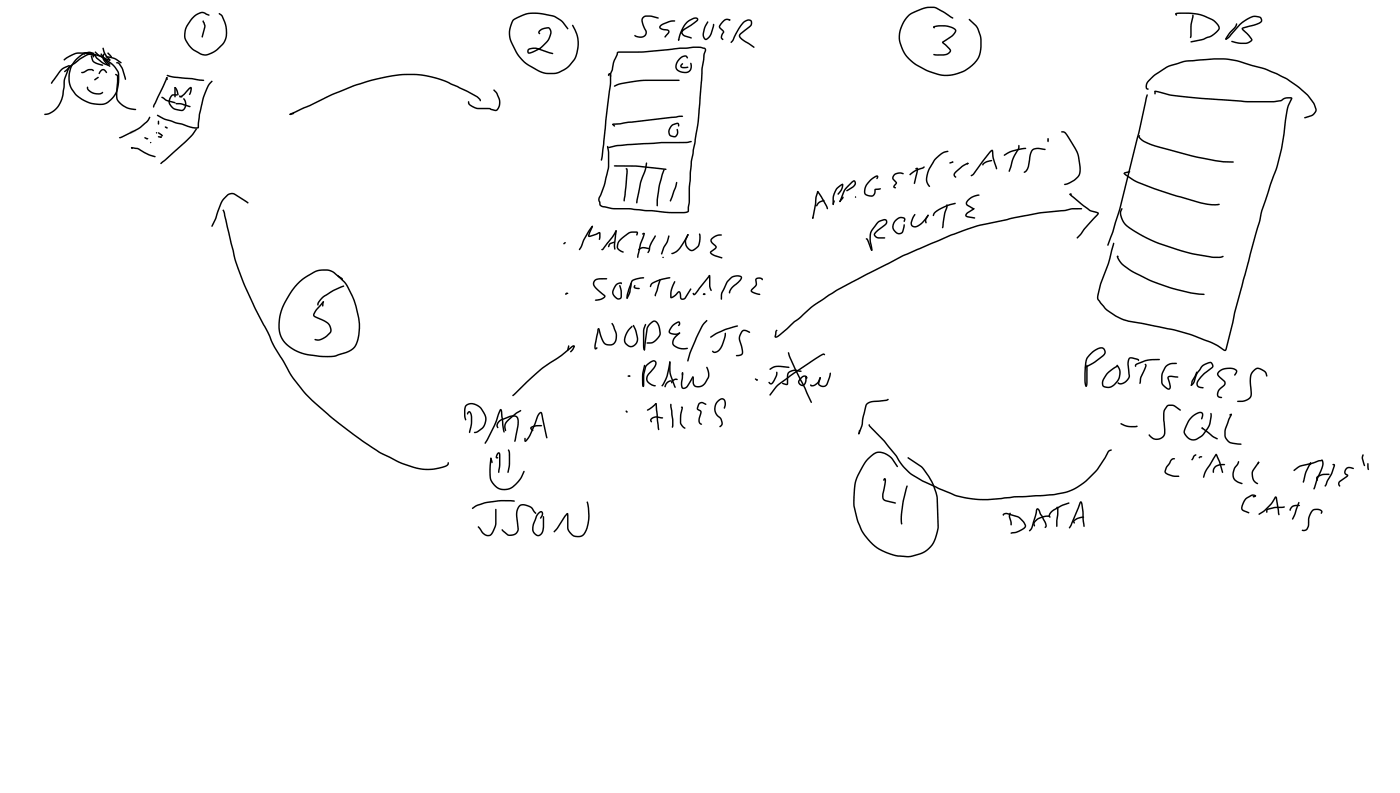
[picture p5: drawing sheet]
<svg xmlns="http://www.w3.org/2000/svg" width="337mm" height="190mm" viewBox="0 0 337 190" stroke-linecap="round" stroke-linejoin="round" font-family="sans-serif">
<g fill="#000">
<path d="M14.5 16.7l1-.7 1-.4 .3 .2-1.9 1-2.5 3.4-.2-.2 .3-.5zM16.7 15.7l.1-.1 .2 .3-1.2 3-.2 .9a10.1 10.1 0 0 1-1.6 6 4 4 0 0 1-3.2 1.8l-.2-.1 .1-.2a5.3 5.3 0 0 0 4.3-5.3l.3-3zM19.6 17.2l1.8-.7 .8 .1 .4 .4-.2 .1-.4-.2h-.7l-1.4 .7-.4-.2zM15.3 14.3a5.3 5.3 0 0 1 4.6-1.7l.6 .4-.2 .2-.4-.2a4.7 4.7 0 0 0-4 1.2l-.5 .4zM21.8 13.4l.2-.1 .1 .1 .5 1.3 2.2 1-.2 .1-2.2-.8-.3-.4zM18.3 14.1a3.8 3.8 0 0 1 4-1.5l.3 .3v.8l-.2 .2-.1-.2v-.8a3.1 3.1 0 0 0-3.5 1.2 6 6 0 0 0 2.2 10.2 5.6 5.6 0 0 0 4.8 .1 6 6 0 0 0 2.5-5.9l-.1-1.1a7.3 7.3 0 0 0-3.1-3.1l-.7-.5-2-.6-2.4-.3-.2-.2 .3-.1 2.6 .3 1.9 .6 .8 .5a7.4 7.4 0 0 1 3.2 3.3 7.5 7.5 0 0 1-1.8 6.7l-.3 .3a3.7 3.7 0 0 1-3.6 .9 6.8 6.8 0 0 1-6.5-6.7l.2-1.3a5.7 5.7 0 0 1 1.7-3.1zM15.4 17l1.7-1.5 3.3-2.2a2.31 2.31 0 0 1 2.7 .1l-.2 .2-.4-.2a1.81 1.81 0 0 0-1.9 .2l-3.3 2.2-1.7 1.5-.2-.1zM22.7 12.5l.3-.1 1.8 1.3 1.8 .8-.3 .2-1.7-.7-1.1-.7zM22.7 13.2l.2-.2 .2 .2 .3 .6 1.3 1.1 1.4 .6 .1 .2-.2 .1a5.9 5.9 0 0 1-2.7-1.6zM24.1 16.9a.76 .76 0 0 1 1.2-.1l.5 .6-.2 .2-.9-.7-.9 .9-.1-.2zM22.7 19l.9-.6 .2 .2-.9 .7zM24.1 13l.4-.1 1 1.5 1 .9 .1 .1-.2 .2-1.1-1z"/>
<path d="M24.6 11.6l.2-.2 .1 .1 .5 1.4 1.2 1.4-.2 .3-1.3-1.5zM24.9 12.9l.1-.1 .2 .2-.2 .3a1.44 1.44 0 0 0 .6 1.7l1 .9-.3 .2-.9-.8a1.76 1.76 0 0 1-.5-2.4zM25.3 13.7a2.7 2.7 0 0 1 2.2 .2l1.8 1.2-.3 .2-1.5-1-2-.4zM25.8 12.7l.3-.1 .8 1.1-.1 .2-.2-.1zM27.6 17.9l.2-.2 .3 .2 .3 .4-.2 4a2.61 2.61 0 0 0 1.5 3l1.3 .6 1.6 .2 .2 .2-.2 .2a5.4 5.4 0 0 1-4.5-2.4l-.2-1.8 .2-3.9zM28 14.9l.7 .2 .8 1.3 .8 2.4-.2 .4-.9-2.7-.7-1.1-.6-.3zM40 18.6l.3 .1-.1 .1 .2 .3-.2 .1-.3-.3zM39.9 18.7l.2-.2 .2 .2-.2 .2zM40 18.1l.2-.2 1.5 .4 4.5 .4 2.8 .4 .1 .2-.1 .2-1.1-.1-1.8-.3-4.2-.4-1.1-.2zM39.9 18.7l.2-.2 .1 .4-3.3 7-.1-.2v-.5zM48.7 5l.1-.1 .2 .1 .4 1.3-.6 2.6-.2 .2-.2-.3 .7-2.5zM46.4 4a2.54 2.54 0 0 1 2.8-1l1.2 .6-.2 .2-1-.5a1.69 1.69 0 0 0-2 .5l-1.2 1.2a5 5 0 0 0-1.4 3.7 5.5 5.5 0 0 0 2.3 3.3l1.8 1a3.5 3.5 0 0 0 3.2-1l1.4-1.4a4.9 4.9 0 0 0 .6-5.1l-.7-1.6-.7-.6 .3-.2 .7 .6a7.9 7.9 0 0 1 1 5.2l-.7 1.7-1.4 1.4a4.3 4.3 0 0 1-3.7 1.3l-2-1a4.5 4.5 0 0 1-2.1-5.8z"/>
<path d="M37.7 27.7l.2-.1a8.7 8.7 0 0 0 3.5 1.4l4.7 1.4 1.4 .2 .2-2.5a23.1 23.1 0 0 1 2.5-8l.7-.7 .2 .2a11.4 11.4 0 0 0-2.5 6l-.5 1.8-.2 2.4a.8 .8 0 0 1-.3 1.1l-1.6-.1-5.1-1.6a6.7 6.7 0 0 1-3.2-1.5zM129.6 7.3a2.4 2.4 0 0 1 2.6-.6 2.04 2.04 0 0 1 0 2.5 7.6 7.6 0 0 1-4.7 3.7 .67 .67 0 0 1-.8-.6 .67 .67 0 0 1 .6-.7l1.8-.1 3.9 1.4-.1 .1-.9-.2-3.2-1-1.4 .1a.46 .46 0 0 0-.3 .7l.3-.1a7.6 7.6 0 0 0 4.1-2.8l.3-.4a1.89 1.89 0 0 0 .2-2.3l-.1-.1a2.64 2.64 0 0 0-2 .6l-.2 .3 .2 .3-.2 .1a.53 .53 0 0 1-.3-.4 .53 .53 0 0 1 .2-.5zM123.3 4.7v-.1a9.1 9.1 0 0 1 8.3-1.2 5.9 5.9 0 0 1 3.9 1.9l1.1 1.5-.1 .3-2-2.2a11.4 11.4 0 0 0-7.3-1.5l-1.1 .3-2.4 1.1a5.3 5.3 0 0 0-.4 5.8 10.7 10.7 0 0 0 6 6.2 6.2 6.2 0 0 0 5 .4 7.4 7.4 0 0 0 3.2-11.1l.2-.2a7.5 7.5 0 0 1-3.9 11.8l-.8 .1a6.1 6.1 0 0 1-3.8-.7 11.3 11.3 0 0 1-6.9-9.3l.4-1.8zM146.3 17.6h.4l.2 .2v2.4l-2 17.4-.3 1-.2-.1 2.2-18.3v-2.3l-.3 .4-.2-.2zM148.3 12.5l.5-.2h5.7l12.2-1.1h1.5l.8 .2a.66 .66 0 0 1 .7 .3 .66 .66 0 0 1 0 .7l-.3 .7-.5 3.5-.9 12.5-1.6 9.7-.8 12-.9 .4-3.2 .1-6.3-.5a41.5 41.5 0 0 0-7.9-.5l-2-.4a1.07 1.07 0 0 1-1.3-1.3l-.2-1 1.3-3.1 1-4.3v-3.6l-.2-1.4 .2-.2 .1 .2 .3 1.4v3.7l-1.1 4.3-1.2 3.1 .2 1.4a.78 .78 0 0 0 .9 .4 15.5 15.5 0 0 0 6.1 .5l9.5 .9h3.4l1-.2 .7-12 1.7-9.6 .9-12.6 .5-3.4 .3-1.1-.1-.2-.8-.2-1.8-.1-12.2 1.2h-5.9l-.9 2.2-.3 1.9-.6 1.7-.2-.1v-.8l.4-.9 .4-1.9zM154.5 4.1l.6-.4h1.3l1.9 .5 .1 .1-.2 .2-1.7-.4-1.1-.1a.87 .87 0 0 0-.9 1l.6 1.7a1.42 1.42 0 0 1 .2 1.7 1.42 1.42 0 0 1-1.6 .7l-.9-.2-.4-.4 .2-.1 1.1 .3a1.22 1.22 0 0 0 1.4-.5v-.6a3.7 3.7 0 0 1-.7-3.4zM158.7 6l.6-.4a5.5 5.5 0 0 1 2.9-.7l.2 .1-.2 .2a5.9 5.9 0 0 0-3 .9 .34 .34 0 0 0-.4 .2 .34 .34 0 0 0 .2 .4l1.4 .3a.63 .63 0 0 1 .6 .5 .63 .63 0 0 1-.3 .7l-.7 .8-.3-.1 .9-1.4-1.9-.6-.3-.4zM165.1 5.2a2.82 2.82 0 0 1 2.4-1l.4 .4-.2 .5-3.1 2.1-.5 .5 .4 .7 1.8 .7-.1 .2-1.7-.5a.96 .96 0 0 1-.7-.7 .96 .96 0 0 1 .4-1l3.2-2.2a.21 .21 0 0 0 .1-.3 .21 .21 0 0 0-.3-.1 4.5 4.5 0 0 0-3.5 3.6l-.4 1.6-.2 .1-.1-.3a8.6 8.6 0 0 1 2.1-4.3zM163 9.6l.1-.2 .2 .2-.2 .2zM163 9.5l.1-.2 .2 .3-.2 .2zM163.9 15.2l.3 .1-.3 .5v.2h1.5l.1 .1-.2 .2-.9 .1a.62 .62 0 0 1-.7-.1 .62 .62 0 0 1 0-.8zM163.4 13.9a1.24 1.24 0 0 1 1.9-.3l.1 .3-.2 .2-.3-.4a1.01 1.01 0 0 0-1.3 .5 1.81 1.81 0 0 0-.7 2.4 2.63 2.63 0 0 0 2.2 .6h.1a1.37 1.37 0 0 0 .7-2l.2-.2a1.61 1.61 0 0 1 0 1.9 1.61 1.61 0 0 1-1.6 .7l-.8-.1a1.69 1.69 0 0 1-1.4-1.3 1.69 1.69 0 0 1 .6-1.7z"/>
<path d="M170 5.2l.1-.1 .2 .2-.7 1.4-.4 1.5 .1 .6 .3 .5 1-.8 .8-2.6 .1-.2 .2 .2-.6 2.2-.9 1.3a.79 .79 0 0 1-.9 .1 .79 .79 0 0 1-.4-.9l.3-1.8zM175.3 4.6l.3 .2-.1 .1-.4-.1zM173.6 5.1a1.29 1.29 0 0 1 2-.3l-.3 .1a1.18 1.18 0 0 0-1.6 .6l-.6 .9 .8 .9a.69 .69 0 0 1-.2 1.1l-.1 .6 .3 .5-.1 .2a.94 .94 0 0 1-.3-1.6l.3-.5-1-1.2zM178.6 5.3a1.69 1.69 0 0 1 1.9-.5 1.15 1.15 0 0 1-.1 1.6l-2.5 2.2 .5 .6 3 2.1-.2 .2-1.3-.9a3.9 3.9 0 0 1-2.3-1.8l.2-.7 2.5-2 .2-.7a.52 .52 0 0 0-.4-.5 .52 .52 0 0 0-.5 .2l-.3 .1a10.2 10.2 0 0 0-3 4.6l-.5 .5-.2-.1 .4-.6 1.4-2.8zM224.3 6.4a5.5 5.5 0 0 1 5.6 .8 1.86 1.86 0 0 1-1.3 1.8l-1.8 1.2 1.5 1.3a1.01 1.01 0 0 1 .2 1.1 1.01 1.01 0 0 1-1 .6l-2.3 .2-.8-.1-.1-.2 .2-.2 2.7 .1 1-.6 .1-.2-.1-.3-1.6-1.4a.36 .36 0 0 1-.1-.5 .36 .36 0 0 1 .3-.2l1.7-1.1a1.54 1.54 0 0 0 1-1.4 5.6 5.6 0 0 0-4.8-.7l-.2 .1zM224.3 6.5l.2-.2 .3 .4-.3 .1zM218.2 3.7a10.6 10.6 0 0 1 6.5-2.1l2.4 1.2 2.1 1.5-.2 .2-.4-.2-1.7-1.2-2.2-1.1a9 9 0 0 0-6 1.7 6.9 6.9 0 0 0 .1 10.4 15.5 15.5 0 0 0 8.1 3.8 8.9 8.9 0 0 0 8.4-4.7 8.1 8.1 0 0 0-.7-6.7l-1.7-1.7 .1-.3 1.9 1.8a8.4 8.4 0 0 1 .6 7.5 9.3 9.3 0 0 1-10 4.2 13.4 13.4 0 0 1-8.2-5.2 7.2 7.2 0 0 1 .9-9.1zM282.5 3.2l.3-.1a14 14 0 0 1 8.6 1.4 2.68 2.68 0 0 1 1.8 2.4 5.7 5.7 0 0 1-3.5 2.5l-3.4 .8-.2-.1 .2-.2 2.8-.6a7.3 7.3 0 0 0 3.7-2.3l.1-.2a2.78 2.78 0 0 0-1.9-2.1 13.5 13.5 0 0 0-8.1-1.3l-.2 .1zM282.7 3.2l.3 .4-.2 .2-.3-.4zM286.6 3.6l.2-.1 .1 .4-.4 2.1v2.7l-.3 .5-.2-.2 .1-2.8zM297.9 5.9a6.1 6.1 0 0 1 4.2-2.1l.4 .1a.98 .98 0 0 1 .9 .9 .98 .98 0 0 1-.8 1l-3.8 1.1 2.1 2.2a.75 .75 0 0 1 .1 .8 .75 .75 0 0 1-.7 .4l-.4 .2a5.9 5.9 0 0 1-3.8-.4l-.2-.2 .3-.1a7.4 7.4 0 0 0 3.5 .4l1.1-.6-1.9-2.1a.55 .55 0 0 1-.3-.9l3.9-1.1a.64 .64 0 0 0 .6-.4 .64 .64 0 0 0-.2-.7v-.1a3.1 3.1 0 0 0-3.4 .7l-1.4 1.1-2.5 2.9a.65 .65 0 0 1-1 .4l.9-.8zM294.5 9.4l.2-.2 .2 .2-.2 .2z"/>
<path d="M297.1 5.7l.2-.1 .2 .2a6.8 6.8 0 0 1-1.9 2.5l-.9 1.3a.42 .42 0 0 1 .1-.7l1.1-1.5a3 3 0 0 0 1.2-1.7zM20.9 20.9l.1-.1 .2 .1a1.41 1.41 0 0 0 1.4 1.4l1.3 .1 .8-.4a.42 .42 0 0 1-.1 .5 .42 .42 0 0 1-.4 .2 3.2 3.2 0 0 1-3.3-1.2zM31.5 35.4l.2-.1 .1 .3-.2 .1zM31.6 35.3l1.8 .3a12 12 0 0 0 3.9 1.9l.2 .1-.2 .2a12 12 0 0 1-4.1-1.9l-1.5-.2-.2-.2zM31.5 35.5l.1-.2 .4 .4-.3 .1zM28.7 32.9l2.5-1.1a10.8 10.8 0 0 0 4.8-3.8l.2 .2a8.8 8.8 0 0 1-4.1 3.5l-3 1.5-.4 .1-.1-.2zM41.9 21l.4 .1-.1 2.2-.1 .1-.2-.1zM38.7 23.4a.84 .84 0 0 1 1.2 .4l2.3 .9-.2 .1-1.9-.5zM42 20.9l.3 .2-.1 .1-.3-.1zM41.9 21.1l.3-.2 .3 .4a1.48 1.48 0 0 1 .3 1.7zM42.1 24.9l.2-.2a6.4 6.4 0 0 1 3.2 .7l.4 .2-.2 .2-2.2-.7h-1.2zM41.1 22.8l.5-.2h.9l.2 .2-.2 .2-1.1 .1a1.77 1.77 0 0 0-.5 1.9 1.77 1.77 0 0 0 1.6 1.2l.8 .1a.93 .93 0 0 0 1.2-1.2l-.2-.8a.36 .36 0 0 1-.3-.4 .36 .36 0 0 1 .2-.3 1.79 1.79 0 0 1 .7 1.7 1.79 1.79 0 0 1-1.3 1.4 2.69 2.69 0 0 1-3.1-2.5z"/>
<path d="M43.2 22.9l.2 .3 2-2a.43 .43 0 0 1 .6-.3 .43 .43 0 0 1 .1 .6l-.4 1.3-.1 .1-.2-.2 .4-1.5-2 2a.38 .38 0 0 1-.5 .3 .38 .38 0 0 1-.2-.5zM38.6 39.2l5.1-4.6a15 15 0 0 0 3.4-3.7l.1-.1 .2 .2a13.1 13.1 0 0 1-3.1 3.5l-5.5 4.9-.3-.1zM69.6 27.5l.1-.2 .2 .2-.2 .1zM69.6 27.3l4.9-2.1a74.9 74.9 0 0 1 10.3-4.7 35.6 35.6 0 0 1 17.8-2.4 30.7 30.7 0 0 1 8 2.9 14.6 14.6 0 0 1 4.4 2.3l.6 .6v.3l-.1 .2-.7-.9a14.1 14.1 0 0 0-4.4-2.2l-.1-.1a25.1 25.1 0 0 0-19.8-2l-5.2 1.5a79 79 0 0 0-10.3 4.6l-5.2 2.3zM69.7 27.3l.9-.2 .2 .1-1 .4-.2-.1zM112.5 24.4l.2-.1 .3 .7 1.6 .8 3.1 .1 1.5 .5a1.4 1.4 0 0 0 .7-1.4l-.1-1.2-.6-1.4-.6-.7 .2-.2a4.1 4.1 0 0 1 1.4 2.3 2.63 2.63 0 0 1-.8 2.9h-.5l-1.3-.4-2.2-.1a4 4 0 0 1-2.8-1.1zM146.3 35.2l1.8-.4 2.7-.2 8.3-.5h5.9l1.2-.3 .1 .2-1.3 .4h-5.9l-8.3 .5-2.6 .3-1.8 .4-.3-.2zM147.2 29.8l.1-.1 .2 .2-.2 .2zM147.2 29.7l16-1.9h.9l.1 .1-.1 .2-13 1.4-2.1 .4-1.7 .2zM147.2 29.9l.1-.2 .6 .6-.3 .1zM147.6 20.5a10 10 0 0 1 4.1-1 39.6 39.6 0 0 1 8.6-.4h3l.1 .2-.1 .2h-3a36.7 36.7 0 0 0-11.9 1l-.7 .4-.2-.2zM147.7 39.7h5.5l6.9 .8 .2 .2-.2 .2-7.3-.8-5.1-.1-.2-.1z"/>
<path d="M155.2 39.1l.2-.1 .2 .2a13.8 13.8 0 0 1-1.4 4.6l-.9 4.9-.2 .2-.2-.2 .1-.8a27.3 27.3 0 0 1 2.1-7.6zM161.4 30l1.1-.5a.52 .52 0 0 1 .6 0 .52 .52 0 0 1 .2 .5l-.2 .5-.3-.7a1.9 1.9 0 0 0-1.8 1.6 .91 .91 0 0 0 .5 1.1l.8 .1a1.27 1.27 0 0 0 .3-1.5l.2-.2a1.22 1.22 0 0 1 .2 1.4 1.22 1.22 0 0 1-1.2 .7l-.4-.1a1.68 1.68 0 0 1 0-2.9zM224.8 38l.7-.6a3.7 3.7 0 0 1 2.4-1.2l.1 .2-.1 .1a5.3 5.3 0 0 0-3.4 2.6 7.2 7.2 0 0 0-1.6 4.1l.2 .7 .5 .9-.2 .1-.3-.3a3.3 3.3 0 0 1-.1-3.5zM232.5 39.1l.4 .2-.4 .3-.1-.2zM232.5 39.2l.2-.1 .2 .2-.2 .1zM229.7 41.1a7.3 7.3 0 0 1 2.9-2l.3 .1-.3 .3a7.9 7.9 0 0 0-2.9 2.2l-.1 .4 .3 .4a.44 .44 0 0 1-.4 .1 .44 .44 0 0 1-.3-.4l.1-.5zM236.3 39.2l1-.6 1.1-.2 .2 .2-1.7 .6-.6 .6-.2-.2zM241.3 37.1l2.1-1 2.8-.6h.4l.1 .2-.1 .1-3.3 .7-1.8 1-.2-.2zM244.8 35l.1-.2 .2 .2-.1 .7-1.2 2.2-.7 2.3-.5 1.1-.2-.2 .8-2.7 1.5-2.7zM248.1 35.9l.4-.3 1-.1 1.7 .2 .2 .2-.3 .2-1.3-.3a1.51 1.51 0 0 0-2 1.5l-.5 3.1-.5 .8-.6 .4-.2-.2 .6-.5 .5-.9 .4-3zM255.2 31.5l.8 .2 .8 .8a14.6 14.6 0 0 1 2.7 5.2l.3 2.9-.3 1.6a5.6 5.6 0 0 1-2.9 2.1l-.7 .2-.2-.2 2.4-1.1 1-.9 .3-.7a11.4 11.4 0 0 0-1.1-5.9l-2-3.3-.5-.5h-.6l-.2-.2zM273.8 32.5l.3 .1-.2 .3 .7 .6 1.4 .7a93.4 93.4 0 0 0 11.8 3.4l1.1 .2a32.3 32.3 0 0 0 7.6 .9l.1 .2-.1 .2a52.1 52.1 0 0 1-12-2l-7.6-2.1-1.9-.8-1-.8a.58 .58 0 0 1-.2-.9z"/>
<path d="M275.6 22.7l.2-.1 .2 .3-2.1 9.1-4.5 18.3-1.7 5.5-1.4 3.3-.1-.3 1.1-3.1 1.7-5.5 4.6-18.3zM276.4 18.9l.9-.9 1.2-.8a9.1 9.1 0 0 1 4.4-2l.3-.1a10.7 10.7 0 0 1 4.3-.8l1.4-.1a22.3 22.3 0 0 1 12.1 1.4l2.5 .6a29.5 29.5 0 0 1 9.4 5.2l1.8 1.6a6.6 6.6 0 0 1 1.8 3.1v.7l-.8 .9-2 .8-.2-.2 2-.8 .6-.8 .1-.5a6.3 6.3 0 0 0-1.8-3l-1.7-1.6a29.2 29.2 0 0 0-9.3-5.1l-2.5-.6a23 23 0 0 0-6.1-1.5l-2.9-.1-5.1 .5a8.3 8.3 0 0 0-3.8 .7l-2.5 .8-2.8 1.8-1.4 1.4a1.53 1.53 0 0 0-.5 1.7l.4 .2-.4 .2a.98 .98 0 0 1-.3-1.5zM277.5 21.9l.2-.1 .1 .2v.6l-.1 .1-.2-.1zM277.6 21.8h.4a32 32 0 0 0 8.8 1.5l12.7 .9 6.7 .1 1.7-.3a2.36 2.36 0 0 1 1.9-.7l.8 .1-.1 .7a12.6 12.6 0 0 0-1.4 5.8l-1.1 6.8a41 41 0 0 1-2.6 8.1l-1.9 5.9-.5 2.4-6 22-2.1 8.8-.2 .4-.3 .1a17.2 17.2 0 0 0-4.7-2.5l-3.5-1.3-3.9-1.2-12.2-2.4-2-.9-2-1.4-1.6-1.7a2.1 2.1 0 0 1-.8-1.8l.7-3.1a51.5 51.5 0 0 0 3.1-9.3l.2-.5 .2 .1-.1 .4a51.8 51.8 0 0 1-3.1 9.5l-.6 2.5v1l2 2.4 2.2 1.6 1.6 .8 1.4 .4 11.1 2.1 3.9 1.1 3.5 1.4a15.3 15.3 0 0 1 4.7 2.4l2.1-9 6.1-22 .5-2.4 1.9-5.9a43.7 43.7 0 0 0 2.6-8.1l.8-4.5 .3-3.2a11.8 11.8 0 0 1 1.5-5.2h-.5a2.82 2.82 0 0 0-1.9 .7l-1.7 .2h-6.2l-11.2-.8a41.7 41.7 0 0 1-10.8-1.7h-.3l-.2-.1zM54.1 47.2l.4-.4a1.79 1.79 0 0 1 2.1-.3l3.2 2.2-.3 .2-3.1-2.1a1.4 1.4 0 0 0-1.6 .2l-1.3 1.5-1.6 4.2-1 1.8-.1-.2 .9-1.9 1.2-3.6zM135.4 58.4l.4-.2 .3 .1-.5 .4zM142.2 54.3l.2-.1 .2 .2-2 3.1-.7 1.8-.6 .8-.2-.2 .5-.8a14.2 14.2 0 0 1 2.6-4.8zM142.2 54.4l.2-.2 .2 .2-.2 .2zM142.2 54.4l.2-.2 .2 .3-.9 2.2 2.1-.9a.33 .33 0 0 1 .4 0 .33 .33 0 0 1 .2 .3l-.1 1.1-.2 .5-.2-.2 .1-1.5-2 .9a.41 .41 0 0 1-.5 0 .41 .41 0 0 1-.1-.5zM148 55.3l.3 .2-.8 1.3-2.4 3.1-.4 .2-.2-.1 2.5-3zM146.5 58.5l1-.5 .3 .2-1 .5-.5 .7-.2-.2zM147.9 55.5l.2-.2 .2 .2-.4 3.2 .1 1.1-.2 .2-.1-.1-.2-.8z"/>
<path d="M150.5 40.4l.4 .2v.9l-.5 5.2-.2 1.6-.2 .1-.1-.3 .7-7.4-.3-.1zM148.9 57.6l2.4-1.9 1.7-.1 .4 .2-.3 .8-.2-.1 .2-.6-1.4 .1-1.8 1.2a2.08 2.08 0 0 0-1.1 2.5l1.2 .8a1.09 1.09 0 0 1-1.3-.4l-.2-.1a1.88 1.88 0 0 1 .4-2.4zM153.5 59.8l1-.5 1.6 .3 .2 .1-.2 .2-1.6-.2-.9 .4zM154.4 56.1l.4-.2 .2 .2-.5 .3-.2-.2zM154.6 56.1l.2-.2 .2 .2-.2 .2zM154.8 55.9l.2 .3a21.3 21.3 0 0 0-1.5 5.6l-.2 .2-.2-.2a21.3 21.3 0 0 1 1.6-5.6zM157.4 56.6l.1-.1 .2 .3-1 1.7-.5 1.8-.4 .5-.2-.2 .3-.5 .3-1.2zM159.5 40.7l.1-.1 .2 .2-.7 2.2a26.2 26.2 0 0 0-.9 6.4l-.2 .2-.2-.2a23.9 23.9 0 0 1 1.7-8.7zM160.6 56.6l.2-.1 .2 .2-.4 1.4-.8 1.3-.8 1.8-.1-.2 .4-1.5 .9-1.4zM162.5 43.8l.2-.1 .1 .1-.2 1.1-.9 2.6-.6 .9-.1-.2zM165.2 56.4l.2-.2 .2 .2h-.2h.2l-.2 .2-.2-.2h.2zM165.2 56.3l.2-.1 .2 .2-.5 1a1.82 1.82 0 0 0 1.4 2.6l.3-.2a2.32 2.32 0 0 0 1.3-2.4l-.1-1.2 .2-.2 .1 .2a4.7 4.7 0 0 1-.3 3l-1 .9a1.39 1.39 0 0 1-2.1-.9l-.3-1.3z"/>
<path d="M171 57.3l1.3-.9 1.1-.1 .2 .2-.2 .1h-.5a1.77 1.77 0 0 0-1.8 1.3l1.2 1.5-.2 .4-1.1 .9 .6 .4 2.1 .8-.2 .2-1.6-.5a1.63 1.63 0 0 1-1.3-.9l.2-.4 1.2-.9-.6-.6a1.02 1.02 0 0 1-.4-1.5zM196.4 46l.2-.1 .1 .2-.4 1.3-.1 1.8-.5 2.6-.3 .8-.2-.2 .7-3.3 .1-1.7zM195.2 52.4l.2-.2 .2 .2-.2 .2zM195.4 52.1l.2 .3-.2 .2-.2-.2zM196.6 48.7l1.4-.7 .2 .2-1.2 .6-.7 .8-.1-.2zM196.6 45.9l.1 .1-.1 .2-.2-.2zM196.4 46l.2-.1 .3 .2 1.9 3.3a.64 .64 0 0 1 .1 .9zM201.1 45.1l.9-.7a.43 .43 0 0 1 .7-.1l-.2 .2a3.6 3.6 0 0 0-2 3v1.6l-.2 .2a4.3 4.3 0 0 1 .4-3.5zM200.4 48.2l.1-.1 .2 .2-.4 1-.2-.2zM204.4 43.9l.3-.2a.65 .65 0 0 1 .9-.2 .65 .65 0 0 1 0 1l-.5 .6-1.3 .8-.2 .1-.2-.2 1.6-1.1a.74 .74 0 0 0 .3-1l-.6 .4a5.2 5.2 0 0 0-1.8 2.3l-1 2.2-.1-.3 .8-2a5.6 5.6 0 0 1 1.8-2.4zM201.8 48.4l.1-.2 .2 .2-.2 .2zM202.4 44.3l.2-.2 .1 .4a3.3 3.3 0 0 1-1.1 2.3h-.1l-.2-.3a3 3 0 0 0 1.1-2z"/>
<path d="M202.5 47.3l.1-.1a.46 .46 0 0 1-.1 .7l-.6 .7-.1-.2zM208.1 57.4l.4-.2 .2 .4 1 2.5-.2 .2-.2-.3-1-2.4zM210.9 53.3l1.4-.6a.77 .77 0 0 1 1 .2 .77 .77 0 0 1-.2 1.1l-2.6 2.1a.61 .61 0 0 0 .1 .6 .61 .61 0 0 0 .6 .3h1.5l.2 .2-.2 .1h-1.5a.96 .96 0 0 1-.9-.4 .96 .96 0 0 1 0-1.1l2.5-2.1 .1-.6-.4-.1-1.2 .4-1.3 1.6a4.3 4.3 0 0 0-.4 4.1l.1 1-.1 .2-.2-.3a7.2 7.2 0 0 1 0-4.7zM209.5 59.9l.2 .2-.1 .2-.2-.2zM209.1 43.2l1-.8 .8-.3 .3 .4-.4 .6-.2-.2 .2-.4a5.1 5.1 0 0 0-2.4 2.1 1.66 1.66 0 0 0-.2 2h.1a1.19 1.19 0 0 0 1.7 .1l.3-1.3 1.3-.2 .2 .2-.4 .2h-.9v.5a1.24 1.24 0 0 1-1.9 1 1.11 1.11 0 0 1-.9-1.5l.4-1.1zM214.9 41.8l.9-.4a1.59 1.59 0 0 1 1.5 .3l-.2 .2-.5-.1a1.26 1.26 0 0 0-1.7 1.1l.8 1-.7 .9 .4 .3-.1 .2-.6-.4 .6-.9-.4-.5a.99 .99 0 0 1 0-1.7zM215.3 52.7a1.48 1.48 0 0 1 2.4-.1l-.3 .8-.2-.2 .1-.5a1.36 1.36 0 0 0-2 .6 1.52 1.52 0 0 0-.3 1.8 1.52 1.52 0 0 0 1.6 .8l.2-.3 .6-1.8 .1 .4-.3 1.5a1.3 1.3 0 0 1-1.3 .6 1.3 1.3 0 0 1-1.1-.8 2 2 0 0 1 .5-2.8zM218.6 41.8a9.7 9.7 0 0 1 3.4-1.8l.1-.1 .2 .2-.2 .3a7.7 7.7 0 0 0-3.3 1.7zM219.8 51.4h.1l.2 .2-.5 .8-.4 1.2a.76 .76 0 0 0 .5 .7 .76 .76 0 0 0 .8-.2l1.1-.8 1.5-1.8 .2 .2-.1 .2-1.1 1.4a2.4 2.4 0 0 1-2.7 1.2 1.04 1.04 0 0 1-.5-1.3zM220.1 40.4l.4-.1a1.1 1.1 0 0 1 .1 1.4l-.6 2.4-.2 .1-.2-.2 .9-3.4-.3 .1-.2-.1zM223 51.6l.3 .1-.6 1.1 .1 .7-.2 .2-.3-.8zM224.6 50.9l.5-.3a12.5 12.5 0 0 1 4.5-1.9l.2 .2-.1 .1a11 11 0 0 0-4.9 2.2l-.4 .8a.86 .86 0 0 1 .2-1.1z"/>
<path d="M227.5 49.2l.1-.2 .2 .2v.4a17.3 17.3 0 0 0-1 5.2l-.2 .1-.2-.3a16.2 16.2 0 0 1 1.1-5zM238.1 36.2l.4-.3 .2 .3a10.4 10.4 0 0 0 1 4.2l-.1 .3-.2-.2a10.6 10.6 0 0 1-1-4.2l-4.2 5.6-.7 .5-.2-.2 .1-.2 .6-.4zM232.4 51.1l1.7-1.1 .2 .2-1.5 1a.35 .35 0 0 0-.4 .4 .35 .35 0 0 0 .4 .3l1.5 .3 .2 .2-.2 .1-1.6-.2a.62 .62 0 0 1-.7-.5 .62 .62 0 0 1 .4-.7zM233.9 50.1l.2-.1 .2 .2-.2 .1zM232.7 47.9l1.5-1a1.13 1.13 0 0 1 1.3 0l-.1 .1a2.82 2.82 0 0 0-2.9 2l1.8 1.1-.4 .2-1.3-.8a.92 .92 0 0 1-.5-.8 .92 .92 0 0 1 .6-.8zM257.3 46.5l4.5 3.6a3.6 3.6 0 0 0 2.1 .8l.3 .3-.1 .4-5.1 5.7-.2-.3 1.9-2.3 3.2-3.4-.2-.1a5.5 5.5 0 0 1-3.4-1.7l-3.1-2.6-.1-.2zM257.1 46.6l.2-.1 .1 .2-.1 .2zM257.2 46.5h.4l.1 .1-.4 .2zM269.6 50.1l.1-.1 .2 .1a3.3 3.3 0 0 0 1.3 4.2 38.1 38.1 0 0 0 12.7 5.8l4.3 1a17.5 17.5 0 0 0 5 .6l.8-.3 .2 .2-1 .4a21.6 21.6 0 0 1-6.1-.8 45 45 0 0 1-15.7-6.3 4.3 4.3 0 0 1-2.1-4.4zM270.1 41.6l.2-.1 .3 .2a15.4 15.4 0 0 0 5.2 2.8l8 2.6a27.4 27.4 0 0 0 8.4 1.9l.9-.1 .2 .2-.6 .2a12.3 12.3 0 0 1-5.2-.7 116.2 116.2 0 0 1-14-4.6l-3-1.8zM270.2 41.5l1.3-.4 .3 .2-1.5 .5zM77.4 71.4l2.8-1.8 2.4-1 .2 .1-2.7 1.3-1.5 1a4.2 4.2 0 0 0-2.2 2.5l-.2-.2 .1-.5z"/>
<path d="M77.6 72.5l.1-.2 .2 .2-.1 1-.2 .2-.2-.2zM77.6 72.4l.3 .1-1.8 2.1-.5 1.1 2.4 1.2a2.37 2.37 0 0 1 1.5 3.2l-1.3 1.1a2.23 2.23 0 0 1-2.7 .4l.2-.2 1 .1 .8-.3 .8-.5 .9-.9a2.06 2.06 0 0 0-1.4-2.6l-1.9-.8a.77 .77 0 0 1-.6-.9l.6-1.1zM71.8 67.7l1.9-1.5a7 7 0 0 1 3.2-1.4 4.3 4.3 0 0 1 4.3 1.2l1.2 1-.2 .1-1.2-.8a4.4 4.4 0 0 0-5.5-.7 15.5 15.5 0 0 0-8.2 12.3 6.2 6.2 0 0 0 4.3 6.4 21.6 21.6 0 0 0 9 1l2.8-.9 1.2-.6a3.4 3.4 0 0 0 1.3-2.5 17.5 17.5 0 0 0-2.9-13l-1.8-1.9 .2-.2 .3 .3a12.8 12.8 0 0 1 4 7 13.5 13.5 0 0 1 .1 9.2 3.9 3.9 0 0 1-2.6 2.2l-1.2 .3a8.4 8.4 0 0 1-5.4 .5 12.6 12.6 0 0 1-7.1-2.2 6.4 6.4 0 0 1-2.5-6.8 17.2 17.2 0 0 1 4.8-9zM143.7 79l.2-.2 .2 .2 .9 2.7a1.26 1.26 0 0 0 1.2 1h.5a1.22 1.22 0 0 0 1.2-1 4.1 4.1 0 0 0-.5-3.2l-.4-.7 .1-.3a5 5 0 0 1 1.1 4.4 1.55 1.55 0 0 1-1.5 1.1h-.5a1.76 1.76 0 0 1-1.6-1.5zM142.9 67.2l1.1-.4h1.8l.2 .2-.2 .1-1.5 .1a1.03 1.03 0 0 0-1.2 .3 1.03 1.03 0 0 0 0 1.2l2.3 2.2a.69 .69 0 0 1 .1 .7 .69 .69 0 0 1-.7 .3l-1.6 .4-.2-.2 .1-.2a2.88 2.88 0 0 0 2.1-.6v-.2l-.6-.4a5.4 5.4 0 0 1-2-2.2v-.7zM148 68.3a1.15 1.15 0 0 1 1.5-.3l-.2 .3-.1-.3v.1a1.74 1.74 0 0 0-1.6 1.6l-.1 .2a1.36 1.36 0 0 0 1.6 1.6l.1-1.4-.4-1.5 .2-.2 .5 1.4v1.5a.95 .95 0 0 1-.8 .7 .95 .95 0 0 1-1-.6 1.79 1.79 0 0 1-.1-2.6zM151.9 67.3a5.3 5.3 0 0 1 2.8-.7l.2 .1-.2 .2-2.5 .6a1.34 1.34 0 0 0-.4 1.3l-.3 1.6-.8 1.4-.1-.2 .6-1.3 .4-2.3zM151.5 68.1l.2-.1 .1 .2-1.1 3.6-.1-.2v-.8zM151.8 78.3l.3 .2-.7 .7a3.1 3.1 0 0 0-.9 3.1 1.42 1.42 0 0 0 1.8 .6 1.42 1.42 0 0 0 .8-1.8l-.5-1.8-.5-1.1 .2-.2 .6 1.2 .5 1.8a1.77 1.77 0 0 1-1.1 2.3 1.77 1.77 0 0 1-2.3-1.1l.1-1.4a5.4 5.4 0 0 1 1.7-2.5zM152.5 68.5l.1-.1 .2 .2-.1 .4 1 .1 .1 .2-.1 .2-1.2-.2-.2-.3zM155 77.9l.2-.1 .2 .2a5.7 5.7 0 0 0-.5 3.4l.2 2.6-.2 .2-.2-.2a8.7 8.7 0 0 1-.2-3.5l.1-1.3zM156.6 68l2.4-1.1 1.9-.3 .3 .1-.2 .2-2.2 .5-1.5 .6-.5 .3-.4 .7-.2-.2z"/>
<path d="M158.5 67.1l.2-.1 .2 .3-1.4 3.9-.2-.1 .1-.5zM165.2 56.3l.2-.1 .1 .3-1.2 2.1a4.2 4.2 0 0 1-2.7 2.5l-.3-.2 .2-.2a3 3 0 0 0 2-1.5zM162 67.6l.2-.1 .2 .2-.8 1.8-.2 1.8 1.9-1.4 .4 .4 .1 1.1a.43 .43 0 0 0 .3 .3 .43 .43 0 0 0 .5-.2l1.5-2.3 .1 .3-1.3 2.2a.78 .78 0 0 1-.8 .4 .78 .78 0 0 1-.7-.7l-.2-1.1-.9 .9a.81 .81 0 0 1-1.2 .3l.1-1.8zM161.7 78l1.2-.8a.55 .55 0 0 1 .6 .3 .55 .55 0 0 1-.1 .7l-.3 .2-.1-.2 .2-.7a3.2 3.2 0 0 0-2.1 2.2 1.96 1.96 0 0 0 2.3 .1l.1 .2-.1 .1a2.09 2.09 0 0 1-2.7-.4l.2-.7zM170.4 66.1l.3 .1-.2 .4-3 3.9a.51 .51 0 0 1-.5 .5 .51 .51 0 0 1-.5-.5l.1-.2 .3 .3zM169 70.6l.1-.1 .2 .2-.2 .2zM169 70.5l.4-.1 .2 .2-.5 .3zM169 70.7l.1-.2 .5 .2-.4 .2zM169.8 76.9l.1-.1 .1 .3a10.8 10.8 0 0 0-2.7 4.8 18.7 18.7 0 0 0-1.8 4.9l-.1 .1-.2-.2a21.4 21.4 0 0 1 1.9-5.4l.6-1.1a7.9 7.9 0 0 1 2.1-3.3zM170.5 66l.2 .2-.1 .2-.2-.2zM170.4 66.2l.2-.2 .2 .3v2.4l.3 1.1-.1 .2-.5-1.2zM175.5 66.7a2.16 2.16 0 0 1 2.9-.1v.3a4.4 4.4 0 0 1-2.1 2.1l-.9 1.5-.2-.2v-.3a4.4 4.4 0 0 1 2.1-2.3l.8-1a1.85 1.85 0 0 0-2.3 .3l-.9 .9-1.2 2.5-.1 1.5-.2 .2-.2-.2 .2-1.6 1.2-2.6z"/>
<path d="M178.3 79.5l.4-.3h.5l1.2 .6-.2 .2-.7-.3a.77 .77 0 0 0-1.3 .5l-.3 1.2 .8 3.1a.91 .91 0 0 1-.9 1l-.8 .1-.1-.2 .1-.1 1-.2 .3-.3-.2-1.4-.5-2.1 .1-.7zM181.7 66.9a1.11 1.11 0 0 1 1.7 .3l-.2 .2-.2-.3a.7 .7 0 0 0-1.1 .2l.1 1.2-1.2 1.4 2 .8-.2 .2-.3-.1-1.5-.5a.55 .55 0 0 1-.4-.5 .55 .55 0 0 1 .4-.5l.8-1-.1-1zM186.6 79.2l.3 .2-.4 1.5 2.6-2 6-5.4 5.9-3.9 15.9-8.3 12.4-5.2a37.8 37.8 0 0 1 9.4-2.8l8.3-1.8a44.2 44.2 0 0 1 8.2-1.1l2.6-.4h2.2l.2 .1-.2 .2h-2.4l-2.3 .5a43.9 43.9 0 0 0-8.2 1.1l-8.4 1.7a48.7 48.7 0 0 0-10.2 3.1l-11.5 4.9-15.8 8.3-5.8 3.9-7.7 6.7-1.2 .7-.3-.4 .2-1.2zM268.5 61.5l.3 .1 .4 .8 .7 1a16.7 16.7 0 0 0 4.3 2.6 42.4 42.4 0 0 0 15.3 4.5l.1 .2-.1 .2a41.4 41.4 0 0 1-15.5-4.6 13.9 13.9 0 0 1-4.8-3.2l-.7-1.1zM268.6 61.4l.3 .2-.3 .2-.1-.2zM112.5 98.9l.5-.1 .3 .3a6.6 6.6 0 0 1-.2 4.6l-.2 .4-.2-.3a9.2 9.2 0 0 0 .5-3.7l-.4-1-.4 .5-.2-.1zM136.6 83.1l.1-.2 .2 .2-.4 1.2-.2-.2zM123.2 94.9l3.3-3.3a37.9 37.9 0 0 1 8.4-6.4l2.4-2a.43 .43 0 0 1 .6-.3 .43 .43 0 0 1 .3 .5l-.9 1.2-.3-.2 .9-1.2-3.5 2.8a32.8 32.8 0 0 0-7.6 5.9l-3 3-.5 .3zM143.7 78.9l.4 .1-.9 4v.6l.3-.2 .2 .2-.2 .2a.35 .35 0 0 1-.5 .1 .35 .35 0 0 1-.1-.4zM155.3 87.6l.9-.7a.9 .9 0 0 1 .9-.4 .9 .9 0 0 1 .7 .6l-.3 1.1-1.4 1.7a1.24 1.24 0 0 0 0 1.9l1.6 .9a1.62 1.62 0 0 1-2-.8 1.6 1.6 0 0 1 .1-2.2l1.6-2a.46 .46 0 0 0 .1-.7 .46 .46 0 0 0-.6-.1l-1.3 .9-.3 .5a11.5 11.5 0 0 0-.5 4.5l-.2 .2-.1-.2v-.5a9.3 9.3 0 0 1 .7-4.6zM156.1 77.7l.2-.2a1.14 1.14 0 0 1 1.2-.5 1.14 1.14 0 0 1 .9 1l.4 1.8a2.22 2.22 0 0 1-1.1 2.1l-1 .6-1.2 .1-.1-.2 .1-.2 1.4-.1 1.2-1.1 .4-.8-.2-1.7a1.07 1.07 0 0 0-1.2-1.1l-.9 .7-.5 .8-.6 5.1-.2 .2-.2-.2 .7-5.1zM154.9 83.9l.2 .1-.1 .2-.3-.2z"/>
<path d="M154.8 87.7l.2-.1 .1 .2-.4 2.3v2.5l.1 .2-.2 .2-.3-.5v-2.3zM155.6 98.4l2-1.6 .2 .2-1.7 1.5-.4 .2-.2-.2zM157.5 97l.2-.2 .2 .2-.2 .2zM157.5 97l.3-.2 .1 .3 .6 6.1-.2 .2-.2-.8zM160.9 86.9l.1-.1 .2 .1a13.7 13.7 0 0 1-1.8 5.7l-.2 .3-.2-.2a10.9 10.9 0 0 0 1.8-5.4zM160.3 91.8l.7-.4 .4 .1-.9 .6-.6 1-.2-.2zM160.9 86.9l.1-.1 .2 .1 .1 2.7 1.2 3.4-.2 .2-.3-.4-1-3zM161.5 91.3l.9-.4 .6 .3-1.2 .4-.3 .6-.2-.2zM161.1 97.1l.2-.2 .1 .2 .5 3.6v1.7l-.3 .4-.2-.2 .2-1.7zM162.4 80.6l1-.8 .1 .2-.9 .9a1.31 1.31 0 0 0-.3 2.1 3.6 3.6 0 0 0 2.9 .5l.2 .2a2.92 2.92 0 0 1-3.8-1.2l.1-.9zM163.8 97.6a.4 .4 0 0 1 .4 .3 .4 .4 0 0 1-.1 .4l-.3 1.4v1.9l.4 .7 .6 .5-.1 .2-.7-.4-.6-1 .1-2 .3-1.7 .1 .1-.2-.2zM163.9 89.6l.2-.2 .1 .2v.5l-.1 .2-.2-.2z"/>
<path d="M163.9 89.6l.2-.2 .1 .1-.1 .1 .1-.1v.1l-.1 .2-.2-.1 .2-.1-.2 .1zM163.9 89.6l.2-.2 .1 .2-.2 2.9a.53 .53 0 0 0 .4 .6 .53 .53 0 0 0 .6-.3l1.6-2.4 .1 .2-1.3 2.2a.96 .96 0 0 1-1.2 .6 .96 .96 0 0 1-.5-1.3zM166.4 90.6l.2-.2 .2 .2-.2 .2zM166.4 90.6l.2-.2 .2 .2v1.5l.3 .4a1.75 1.75 0 0 0 2.3-.7l.5-.8a2.38 2.38 0 0 0-.2-2.8l.2-.1a2.55 2.55 0 0 1 .3 3.1l-.5 .8a1.9 1.9 0 0 1-3.1 .4zM168 96.8l.9-.3 1 .6-.2 .2-1-.4-.6 .3-.3 1 .7 .4 .2 .3-.4 1.6a1.05 1.05 0 0 0 .5 1.4l-.2 .2a1.16 1.16 0 0 1-.7-1.7l.4-1.5-.7-.4-.1-.4zM170.7 80.8l1.4-.9 2.2-.9 2.9-.9 .2 .2-3.3 1.2-1.8 .8-1.4 .9-.2-.2zM172.4 96.3a1.08 1.08 0 0 1 1-.7 1.08 1.08 0 0 1 1 .6l.1 1.1-.4 .9-.2-.1 .2-.6a1.04 1.04 0 0 0-.5-1.5 2.42 2.42 0 0 0-1.6 2.1 2.42 2.42 0 0 0 1.4 2.3l.3 .9a1.04 1.04 0 0 1-.6 1.4l-.2-.2a.9 .9 0 0 0 .5-1.1l-.3-.7a2.82 2.82 0 0 1-.7-4.4zM174.2 80.1l.2-.2a2.48 2.48 0 0 1-.3 2.2l-.2 .5a2.44 2.44 0 0 1-2.3 2.2l-.4-.3 .1-.3a1.1 1.1 0 0 0 1.8-.6l.9-2.2zM185 88.6l.9-.6 1-.2 2.8 .3 .1 .1-.1 .2-3.2-.2-1.4 .7zM186.6 89.4l.1-.2a1.79 1.79 0 0 1-.3 2l-.5 .8a.64 .64 0 0 1-.7 .4 .64 .64 0 0 1-.5-.5l.2-.2 .4 .3h.2a5 5 0 0 0 1.1-2.6zM189.4 84.7l.1-.1 .2 .1 1.5 3.7 4 8.2-.2 .2-2.6-5.2a35.7 35.7 0 0 1-3-6.8zM189.5 89.4l1.5-.6 1.6 .2 .2 .2-.5 .1-1-.2a1.39 1.39 0 0 0-1.8 1.5l-.1 1.8-.4 .1-.9-.2-.1-.2 .1-.2 1.1 .3v-2z"/>
<path d="M192.5 90.6a.92 .92 0 0 1 1.5-.1l.2 .3-.2 .2-.4-.4-.3-.1-.7 .6a.71 .71 0 0 0-.4 .8 .71 .71 0 0 0 .7 .5 .9 .9 0 0 0 .7-1.2v-.6l.1-.2 .2 .2v.6a1.2 1.2 0 0 1-1.2 1.6 1.04 1.04 0 0 1-.8-.9 1.04 1.04 0 0 1 .4-1zM194.7 92.4l.2-.1 .2 .2a1.64 1.64 0 0 0 1.6-1.2l.5-.7 .1 .2-.2 .7a1.66 1.66 0 0 1-2.3 1.1zM197.2 90.6l.2 .2-.2 .1-.2-.1zM197 90.7l.2-.1 .2 .2-.4 1.5a1.02 1.02 0 0 0 1.7-.2l.9-2.6 .2 .1-.1 .7-.7 2a1.25 1.25 0 0 1-1.3 .7 1.25 1.25 0 0 1-1.1-1zM186.8 92.5l3.8-2.9 3.8-2.5a10.6 10.6 0 0 1 3.6-2.2l.4 .2-.2 .3-.2-.2-1.8 1.1-5.4 3.6-3.6 2.6-2.1 2.6-.1-.3zM262 84.9a3.2 3.2 0 0 1 3.3-1.4 1.26 1.26 0 0 1-.1 2.1l-1.9 1.5-2.4 1.3-.1-.2 .3-.3a15 15 0 0 0 4.2-2.9 .88 .88 0 0 0-.2-1.1 .88 .88 0 0 0-1.2 .1 4.9 4.9 0 0 0-2.7 3.3l-.2 4.1 .3 1.4-.4 .1a12.3 12.3 0 0 1 .2-6.8zM261.1 87.8l.2-.2 .2 .2v4.3l-.1 .6-.3 .2-.2-.1 .2-.7zM266.2 89.5l1.8-1.4 .5-.3 .2 .2a6.3 6.3 0 0 0-3.5 3.9l.1 .7a1.94 1.94 0 0 0 2.5-.4 3 3 0 0 0 .7-4.2l-.1-.2 .1-.2a3 3 0 0 1 .1 4.3l-.5 .5a2.11 2.11 0 0 1-3.2 .2l.1-1.3zM272.9 87.5l2.7-1.1 3.1-.2 .2 .2-.2 .1-1.8 .1-1.7 .3-1.9 .7-.3 .6-.2-.2zM271.4 86l.6-.2 1.3 .3 .5 .2 .1 .3-.2 .2-.2-.3-1.8-.3a1.53 1.53 0 0 0-.3 1.6l.2 2a2.3 2.3 0 0 1-2.2 2.6l-.7-.3-.1-.1 .3-.2a1.21 1.21 0 0 0 1.7-.4l.7-1-.3-3.1zM275.1 87.5l.3-.1 .2 .6-1.2 2.7-.2 1.3-.2 .3-.1-.2 .1-1.3 1.2-2.7 .1-.3zM280.3 87.8l1.2-.6 1.3-.1 .2 .2-.2 .2h-.9a2.03 2.03 0 0 0-1.8 1.2 4.6 4.6 0 0 0-.6 3.3l1.1 1.1a.35 .35 0 0 0 .5 .1 .35 .35 0 0 0 0-.5l-.5-1.8 .1-.4 .7-.3 1.8 .2 .1 .2-.2 .2-1.6-.2-.5 .1 .5 1.9a.68 .68 0 0 1-.2 .9 .68 .68 0 0 1-.9-.1l-1.1-1.1a5.2 5.2 0 0 1 .7-4.2z"/>
<path d="M280.4 97.5l.6-.3h1.1l1.8 1.3-.2 .2-1.7-1.1-1-.1-.4 .2-.5 .9-.1 .5 .2 4.7a2.15 2.15 0 0 1-1.8 1.9 2.15 2.15 0 0 1-2.3-1.2l.2-.2a2 2 0 0 0 3.4 .1l-.1-5.3 .2-.7zM288.9 87.8a2.78 2.78 0 0 1 2.4-.8 .96 .96 0 0 1 .1 1.5l-1.2 .9a6.2 6.2 0 0 0-2.2 2.5l.1 .8 1.3 .4-.2 .2-.9-.1a1.09 1.09 0 0 1-.5-1.7l1.4-1.8 2.1-1.6v-.4l-.3-.5a3 3 0 0 0-2.4 1.7 5.2 5.2 0 0 0-1.4 3l-.3 .4a.41 .41 0 0 1-.3 .3 .41 .41 0 0 1-.4-.1l.7-.9a8.2 8.2 0 0 1 1.9-3.7zM286.2 92.5l.2-.1 .2 .1-.2 .2zM287.5 89.3l.2-.1 .2 .3-1.1 2.1-.2 .8-.2 .3-.2-.2 .2-1zM295.6 99.5l.4-.1 .1 .2-.5 .3-.1-.2zM295.8 99.6l.2-.2 .1 .2-.1 .1zM295.8 99.6l.2-.2 .1 .3-.8 1.9a5 5 0 0 0-.6 3l.3 .8a1.64 1.64 0 0 0 1.3 .9l2 .2 .2 .2-.2 .2-2.1-.3a2.68 2.68 0 0 1-1.8-3.7zM292.9 89.2a3.4 3.4 0 0 1 4.5-.2v.6l-.6 .7-.1-.2 .4-.9a1.22 1.22 0 0 0-1.4-.6 2.42 2.42 0 0 0-2.8 1.3l1.6 1.6a.96 .96 0 0 1-.3 1.4l-.9 .7a1.32 1.32 0 0 0-.3 1.6l.8 .3a.94 .94 0 0 1-1.2-.2 .94 .94 0 0 1 .1-1.3l.3-.5 1.1-1 .2-.4-.1-.3-1.6-1.6v-.5zM301.3 88.9a1.58 1.58 0 0 1 2.4-.1l.8 .7 .2 .8-.2 .2-.3-.7a2.35 2.35 0 0 0-1.9-1.2 2.82 2.82 0 0 0-1.5 3.5l.2 2.3a2 2 0 0 1-2.1 2.2h-1.4l-.2-.2 .2-.2h1.1a1.76 1.76 0 0 0 2-1.5l-.2-4.1 .3-.9zM53.5 50.5l.3-.1 .3 .6 .7 3.5a69.1 69.1 0 0 0 3.6 12.5l3.2 7.2 2.9 5.5 1.7 3.7 1.5 2.4a35.2 35.2 0 0 0 8.5 11.2 109.3 109.3 0 0 0 12.7 9.9l.3 .2a25.9 25.9 0 0 0 5.5 3.1 16.7 16.7 0 0 0 9.3 2.3l3.1-.7 .4-.3 .2-.5 .2 .1-.2 .7a11.2 11.2 0 0 1-9.5 .2l-1.8-.6a52.8 52.8 0 0 1-12.8-7.9l-4.2-3.3-3.4-3a37.5 37.5 0 0 1-8.5-11.2l-1.9-3-1.4-3.1-2.9-5.5-2.8-6.2a55.3 55.3 0 0 1-3.1-9.7l-1.6-7.2zM111.9 97.3a2.8 2.8 0 0 1 4.2 1.2 3.3 3.3 0 0 1-.1 4.6l-1.3 .8-.6 .2-.2-.2 .8-.3 1.1-.8a2.95 2.95 0 0 0 0-4.1 2.49 2.49 0 0 0-3.6-1.2l-.3 1v1.6l.2 .8-.2 .1a4.1 4.1 0 0 1 0-3.7zM120.2 98.3l.3-.1 .2 .5 .7 5.1-.2 .2-.2-.2-.1-.5-.6-4.7h.1l-1.4 3.7-1.7 3.4-.7 .9-.1-.2 2.2-4.3z"/>
<path d="M117.8 110.1l.2-.2 .2 .2 .2 .9-.1 .3zM117.9 110l.1-.1 .2 .2-.2 2.9a3.8 3.8 0 0 0 1.9 4.2 3.4 3.4 0 0 0 3.2-.4l1.8-1.7 .9-1.9 .2-.1 .1 .1a7.7 7.7 0 0 1-3.1 4.1 3.7 3.7 0 0 1-3.8-.1 3.7 3.7 0 0 1-1.6-3.5zM119.9 101.1l.6-.4 2-.8a1.45 1.45 0 0 1 2.2 .7v.3a10.6 10.6 0 0 1-.5 3.9l-.2 1.1-.2 .3-.2-.2 .7-3.7 .1-1.1a.99 .99 0 0 0-.4-1 .99 .99 0 0 0-1.1-.1l-2.1 .8a1.46 1.46 0 0 0-1.1 1.5l.1 .3-.1 .2-.3-.4-.1-.4zM119.6 108.8l.5-.1 .2 .5v2.9l-.2 1.4-.2 .2-.2-.2 .3-1.9-.1-2.6-.5 .8 .4 .2-.5 .1-.2-.3zM122 100.9l2.1-1.9 1-.5 .2 .1-1.2 .9-2.2 2-.3 .7 .1 1.2-.2 .2-.3-.7v-.8zM122.1 108.1l.1-.2a1.67 1.67 0 0 1 .4 1.6v2.6l-.3 1.4-.2 .2-.2-.3a13.6 13.6 0 0 0 .4-4.6zM129.6 99.1l.2-.1a.5 .5 0 0 1 .6 .1 .5 .5 0 0 1 .1 .6l1.1 5.5-.1 .2-.3-.5-1.2-5.6-.6 .8-1.9 4.7-.8 1.1-.4 .2-.2-.1 1.1-1.4 1.9-4.7zM126 105.3l.2-.2 .2 .2 .1 .7-.2 .1-.2-.1zM127.6 102.6l1.3-.5h1.3l.2 .2-.2 .1-1.2 .1-1.1 .2-.1 .2 .5 .5-.2 .2-.6-.6zM156.5 100.5l.5-.3 .8-.2 1.5 .2 .2 .2-.2 .2-1.2-.2a1.46 1.46 0 0 0-1.5 .5l.2 .4-.2 .2-.3-.5zM208.3 96.9l1.3-.6 3.4-.3 .5-.2 .2 .2-.6 .3-3.5 .4-1.1 .5-.9 3.2-.2 1.8-1 2.2-.1-.3 .8-2 .3-2.2 .6-2.4zM206.4 103.4l.2-.1 .2 .1-.1 .6-.3 .4-.1-.2z"/>
<path d="M212.5 114.9l.3-.1 .2 .2a8.9 8.9 0 0 1-.6 3.6 1.03 1.03 0 0 0 .8 1.6l2.1 .5 .1 .1-.2 .2-2.1-.5a1.35 1.35 0 0 1-1-1.9l.5-2.7v-.7h.1l-.3 .3-.1-.2zM208.6 110.1l.3-.4a3.6 3.6 0 0 1 5.7 .5l1.3 1.8-.2 .3-1.3-1.9a3.3 3.3 0 0 0-5.6-.1 13.2 13.2 0 0 0-3.2 7.3 14.8 14.8 0 0 0 5.4 13.9 11.4 11.4 0 0 0 10.4 1.3l1.1-.6a6.3 6.3 0 0 0 2.6-4.4l.3-1.1-.3-7.1a14.8 14.8 0 0 0-3.7-7.3l-3.3-2.3 .3-.2 3.1 2.1a13.8 13.8 0 0 1 3.9 7.3l.3 7.5a7.6 7.6 0 0 1-3 5.8 9.7 9.7 0 0 1-8.7 .8 12.6 12.6 0 0 1-8.5-10.2 14.2 14.2 0 0 1 2.1-11.7zM217.9 116.7l.2-.1 .1 .2-.9 3.9-.4 2.9v2.3l-.1 .1-.3-.7 .1-2.4 .4-2.7zM208.8 102l.1-.1 .3 .4a48.5 48.5 0 0 1 6.2 6.9l.3 .3a12.9 12.9 0 0 0 7 6.3l6 2.6a21.2 21.2 0 0 0 8.7 1.4l6.4-.6 9.3-.5a14 14 0 0 0 10.1-5.5l2.3-3.4 .8-1.4 .8-.5 .2 .2-.7 .5-2.6 4.2a15.4 15.4 0 0 1-8.7 5.8l-2.1 .4-9.4 .5-6.3 .7a21.5 21.5 0 0 1-9-1.5l-5.9-2.6a13.4 13.4 0 0 1-7.3-6.6l-.1-.1a48.6 48.6 0 0 0-6.2-6.9zM269.3 101.8l.3-.2 1.6 .7 2.1-.1 .2 .2-.5 .3-1.9-.1-1-.3zM281.6 110.3l.4-.3 .5 .2-.9 .5-1 1.7-.3 1 .6 .4 1 .4h1.5l.2 .2-.2 .2-1.6-.1-1.3-.5-.6-.5 .3-1.3zM287 109.4l.4-.3 .2 .2-.6 .8a.38 .38 0 0 1-.2 .4 .38 .38 0 0 1-.4-.1zM286.4 100l1.8-1a.83 .83 0 0 1 1 .2 .83 .83 0 0 1 0 1l-.3 .6-.2-.2 .2-.5a.5 .5 0 0 0 0-.7 .5 .5 0 0 0-.6-.1 5.7 5.7 0 0 0-3.5 4.4 2.33 2.33 0 0 0 2.1 1.8l.7-.2 1.2-.7 1.4-1.9 .5-1.1 .2-2.3 .2-.1 .2 .2v.8l-.6 2.3-1.3 2-1.6 1.1a2.31 2.31 0 0 1-3.2-2.3l.2-.6a6.2 6.2 0 0 1 1.6-2.7zM288.2 109.7l.7-.1 .1 .1-.7 .4-.2-.1zM289 102.6l2.6 2.1 1.1 .6 .1 .1-.2 .2a9.3 9.3 0 0 1-3.1-2.2l-.6-.4-.1-.2zM288.8 102.8l.2-.2 .3 .4-.3 .1zM292.2 109.1h.4l.6 1.6 .9 2.8-.2 .2-.2-.2-.6-2.4-.8-1.8h.1l-2.3 3.8-.8 1.7-.1-.2 .4-1.4z"/>
<path d="M292 112l1.4-.5 1-.1 .1 .2-.1 .2h-.8a1.58 1.58 0 0 0-1.7 1.3l-.2 .6-.2-.2v-.6zM297.6 110.9l.2-.2 .1 .2-.1 .5a3.4 3.4 0 0 0-1 3.6l.8 .6 1.1 .6-.1 .1-.9-.2a2.37 2.37 0 0 1-1.1-3.7zM301.3 119.1l.5-.1 .2 .1-.6 .4-.3-.2zM299.4 119.7l1.3-.8a1.01 1.01 0 0 1 1.3 .2l-.2 .2-.2-.1-.6-.1-1.1 .7-.9 1.3-.3 1.2 1.6 .7 .1 .2-.2 .2-1.3-.6-.5-.5 .2-1.4zM302.4 111l.2-.1 .2 .2-.4 .5-.1-.2zM302.4 110.9h.2l.1 .3-1.2 1.8a2.38 2.38 0 0 0 1 3.2 .89 .89 0 0 1-1.2-.6 2.91 2.91 0 0 1-.1-2.8zM311 112.9l.9-.7a5.5 5.5 0 0 1 2.6-.9l3.1-.9a.52 .52 0 0 1 .5 .2 .52 .52 0 0 1 .1 .6l-.3 1.4-2 5-.2-.2 .8-2.4 1.3-3.1-.1-1.2h.1l-5.2 1.4-1.5 1.1-.2-.2zM314.9 111.2l.1-.1 .2 .1-.2 .6zM315 111.1l.2 .1-.1 .2-.2-.2zM314.9 111.1l.3 .2-1.1 2.1-.6 2.3-.2 .3-.2-.2 .6-2.2zM316.6 114.4l1.4-.6h1.5l.2 .1-.2 .2-1.6 .1-1 .4-.2 .2 .2 .5-.2 .2-.3-.5zM320.4 111.4l.5 .2v.4a9.3 9.3 0 0 1-1.6 3.5l-.4 1-.3 .4-.2-.2 .6-1.4a9.1 9.1 0 0 0 1.6-3.4l.1-.1-.5-.2z"/>
<path d="M323.6 112.4l.8-.3 1.1 .4-.2 .2-.5-.1a.84 .84 0 0 0-1.2 .3 .84 .84 0 0 0 .5 1.2l-.1 .4-1.9 1.4-.1 .4 .2 .5-.1 .1a.87 .87 0 0 1-.1-1.4l1.8-1.2a1 1 0 0 1-.7-.9 1 1 0 0 1 .5-1zM327.5 109.2l.2-.1 .1 .2-.1 .7 .5 1.8-.2 .2a1.55 1.55 0 0 1-.5-1.3l-.2-.7zM328.7 111.4l.1-.2 .2 .2 .1 1.4-.1 .2-.3-.4zM113.5 122a12.3 12.3 0 0 1 6.4-1.9h2.9l.9 .1 .1 .2-.2 .1h-3.7a12.4 12.4 0 0 0-6.3 1.8zM119 122.4l.2-.2 .2 .2v3.4a4.1 4.1 0 0 1-1.6 3 1.89 1.89 0 0 1-2.2-1l-.8-1.2 .2-.2 .9 1.2a1.27 1.27 0 0 0 2.2 .5l.9-2.1zM124.8 121.4a2.9 2.9 0 0 1 3.8 1.5l.3 .3-.1 .3-.4-.4a2.56 2.56 0 0 0-3.4-1.4l-.4 .6a4.6 4.6 0 0 0 0 3.1l.1 1.7a1.96 1.96 0 0 1-2.8 1.5l-1-.8a.41 .41 0 0 1-.3-.3 .41 .41 0 0 1 .1-.4l1.5 1.3a1.73 1.73 0 0 0 2.1-1l-.1-2a4.1 4.1 0 0 1 .6-4zM129.4 123.2l.1-.2a.67 .67 0 0 1 1 0 .67 .67 0 0 1 0 1l-.4 .6-.3-.1 .4-1.1a.24 .24 0 0 0-.2-.3 .24 .24 0 0 0-.2 .2l-.6 .6-.7 1.9a1.78 1.78 0 0 0 .9 2.7h.1a1.33 1.33 0 0 0 .8-1l.2-3.4 .1-.2 .2 .2-.1 3.4a1.34 1.34 0 0 1-1.2 1.3 1.34 1.34 0 0 1-1.5-1l-.1-.9 .2-1 .7-2zM136.1 123.4l.3-.2 .2 .2-2.5 3.6-.9 .9-.1-.2zM136.2 123.4l.2-.2 .2 .2-.2 .2zM136.2 123.4l.2-.2 .2 .3 .1 3.4a2.14 2.14 0 0 0 1.4 1.7 2.14 2.14 0 0 0 2.2-.5 9.9 9.9 0 0 0 .7-7.3l.2-.4 .1 .1a10.9 10.9 0 0 1-.4 7.4 2.27 2.27 0 0 1-3.2 .9l-1-1-.3-.7zM241.1 123.5l1-.3 2.5 .7a4.3 4.3 0 0 1 2.1 2.2l-.3 .8a5.6 5.6 0 0 1-2.6 1.2l-.7 .2-.2-.2 .5-.3a4.1 4.1 0 0 0 2.6-1l.3-.3v-.3l-.4-.7-1-1.1-2.9-.9-.6 .2-.2 .2-.2-.1zM242.7 123.2l.1-.1 .2 .2-.2 .6 .1 .5a1.99 1.99 0 0 1 .2 1.9l-.2-.2-.4-1.9z"/>
<path d="M249.2 122.2l.4-.1 .3 .4 1.5 3 .2 1-.3 .4-.2-.2 .2-.3-.2-.8-1.7-3.2-1.2 4.4-.7 .9-.2-.3 .6-.7zM248.9 124.9l.6-.5a5.4 5.4 0 0 1 2.8-.6l.2 .2-.2 .2-1.2 .1-1.6 .6-.7 .7v.7l-.1 .2a.83 .83 0 0 1-.2-1.1zM252.6 122.8l2.6-1.5 1.7-.6 .2 .1-3.4 1.7a1.63 1.63 0 0 0-1.3 1.5l.2 .2-.2 .2a.82 .82 0 0 1 .1-1.4zM254 121.7l.4 .1 .1 .6-.3 4.1-.2 .1-.1-.1 .3-4.4-.3-.2zM259.7 120.5h.4l.2 .7 .5 5.2-.2 .2a1.54 1.54 0 0 1-.4-1.4v-2.2l-.4-2.3h.1l-2.2 5.4-.5 .8-.3-.1zM258.1 124.9l1.6-.7 .8-.1 .2 .1-2.2 .8-.2 .3 .1 .3-.1 .2a.54 .54 0 0 1-.2-.9zM306.5 119.3l.3-.1 .2 .4 .6 4-.1 .2-.3-.4-.5-3.8-.1 .2a11.3 11.3 0 0 1-2.8 3.3l-1.1 .6-.2-.2 1.3-.9 1.6-1.6zM304.5 122.3l.4-.2a8.6 8.6 0 0 1 3.5-.4l.3-.1 .2 .2-.5 .2-1.9 .1-1.6 .4-.4 .7-.1-.1zM310.4 121.7l1-.4h1l.1 .1-.1 .2h-.8a1.24 1.24 0 0 0-1.3 .9l-.2 .3a.72 .72 0 0 1 .3-1.1zM312.1 120.7l.1-.2 .2 .3-1 3-.7 1.1-.1-.3zM315.4 122.5a1.69 1.69 0 0 1 2.5 .5l-.3 .5-.2-.2 .2-.4a1.58 1.58 0 0 0-1.8-.2 3.5 3.5 0 0 0-1 2.3 2.95 2.95 0 0 1-.4 2.2l-.2 .2a1.01 1.01 0 0 1-1.3 0l1.2-.4a2.62 2.62 0 0 0 .3-2l.3-1.2z"/>
</g>
<g fill="#000">
<path d="M34.6 33.1l.3-.2 .6 .4-.3 .2z" fill-rule="evenodd"/>
<path d="M35.5 33.1l.2 .2-.2 .2-.2-.2z" fill-rule="evenodd"/>
<path d="M35.1 33.3l.4-.2v.4z" fill-rule="evenodd"/>
<path d="M36.2 34.1l.2 .2-.2 .1-.1-.1z" fill-rule="evenodd"/>
<path d="M36.2 34.1l.2 .2-.2 .1-.1-.1z" fill-rule="evenodd"/>
<path d="M37.6 31.7l.2 .2-.2 .2-.1-.2z" fill-rule="evenodd"/>
<path d="M37.6 31.7l.2 .2-.2 .2-.1-.2z" fill-rule="evenodd"/>
<path d="M37.9 29.6l.2-.2 .2 .4h-.4z" fill-rule="evenodd"/>
<path d="M37.9 29.1l.2-.2 .2 .2v.5l-.2 .2-.2-.2z" fill-rule="evenodd"/>
<path d="M37.9 29.8l.2-.2 .2 .2-.2 .2z" fill-rule="evenodd"/>
<path d="M37.9 32.8l.2-.1 .8 .3-.3 .1z" fill-rule="evenodd"/>
<path d="M37.9 31.9l.2-.2 .9 .7-.3 .1z" fill-rule="evenodd"/>
<path d="M38.8 32.7l.2 .1-.2 .2-.2-.2z" fill-rule="evenodd"/>
<path d="M38.8 32.2l.4 .3-.3 .2-.3-.3z" fill-rule="evenodd"/>
<path d="M38.7 32.7l.2 .3-.2 .1-.2-.1z" fill-rule="evenodd"/>
<path d="M39 32.4l.2 .2-.2 .2-.1-.2z" fill-rule="evenodd"/>
<path d="M39.7 30.3l.2 .2-.2 .2-.1-.2z" fill-rule="evenodd"/>
<path d="M39.8 30.4l.3 .2-.1 .2-.3-.1z" fill-rule="evenodd"/>
<path d="M39.8 30.6l.2-.1 .4 .2-.2 .2z" fill-rule="evenodd"/>
<path d="M43.5 23.3l.2-.2 .2 .2-.2 .1z" fill-rule="evenodd"/>
<path d="M43.5 23.3l.2-.2 .2 .2-.2 .1z" fill-rule="evenodd"/>
<path d="M229 38.7l.2 .2-.2 .2-.1-.2z" fill-rule="evenodd"/>
<path d="M228.3 39l.7-.3 .2 .2-.9 .4-.1-.1z" fill-rule="evenodd"/>
<path d="M251.9 33.1l.2 .2-.2 .2-.1-.2z" fill-rule="evenodd"/>
<path d="M251.8 33.3h.3l-.2 .5z" fill-rule="evenodd"/>
<path d="M251.8 33.7l.1-.2 .2 .2-.2 .5z" fill-rule="evenodd"/>
<path d="M205.7 47.2l.1 .1-.1 .2-.2-.2z" fill-rule="evenodd"/>
<path d="M205.7 47.2l.1 .1-.1 .2-.2-.2z" fill-rule="evenodd"/>
<path d="M136 70.4l.1-.1 .2 .2-.1 .3-.3-.2z" fill-rule="evenodd"/>
<path d="M135.8 70.7l.2-.2 .2 .2-.2 .2z" fill-rule="evenodd"/>
<path d="M136.1 70.3l.6 .2-.6 .2-.1-.2z" fill-rule="evenodd"/>
<path d="M159.4 61.7l.2 .1-.2 .2-.2-.2z" fill-rule="evenodd"/>
<path d="M159.4 61.7l.2 .1-.2 .2-.2-.2z" fill-rule="evenodd"/>
<path d="M150.3 98.8l.2-.2 .2 .2-.2 .1z" fill-rule="evenodd"/>
<path d="M150.6 98.6l.2 .3-.2 .1-.2-.1z" fill-rule="evenodd"/>
<path d="M150.5 98.9l.2-.2 .2 .3-.2 .2z" fill-rule="evenodd"/>
<path d="M150.8 90.3l.2-.1 .4 .1-.2 .2z" fill-rule="evenodd"/>
<path d="M151.4 90.2l.2 .1-.2 .2-.1-.2z" fill-rule="evenodd"/>
<path d="M151 90.3l.4-.1v.3z" fill-rule="evenodd"/>
<path d="M181.4 91l.2-.1 .5 .4-.2 .1z" fill-rule="evenodd"/>
<path d="M182.1 91.1l.1 .2-.1 .2-.2-.2z" fill-rule="evenodd"/>
<path d="M181.8 91.3l.3-.2v.4z" fill-rule="evenodd"/>
</g>
</svg>
